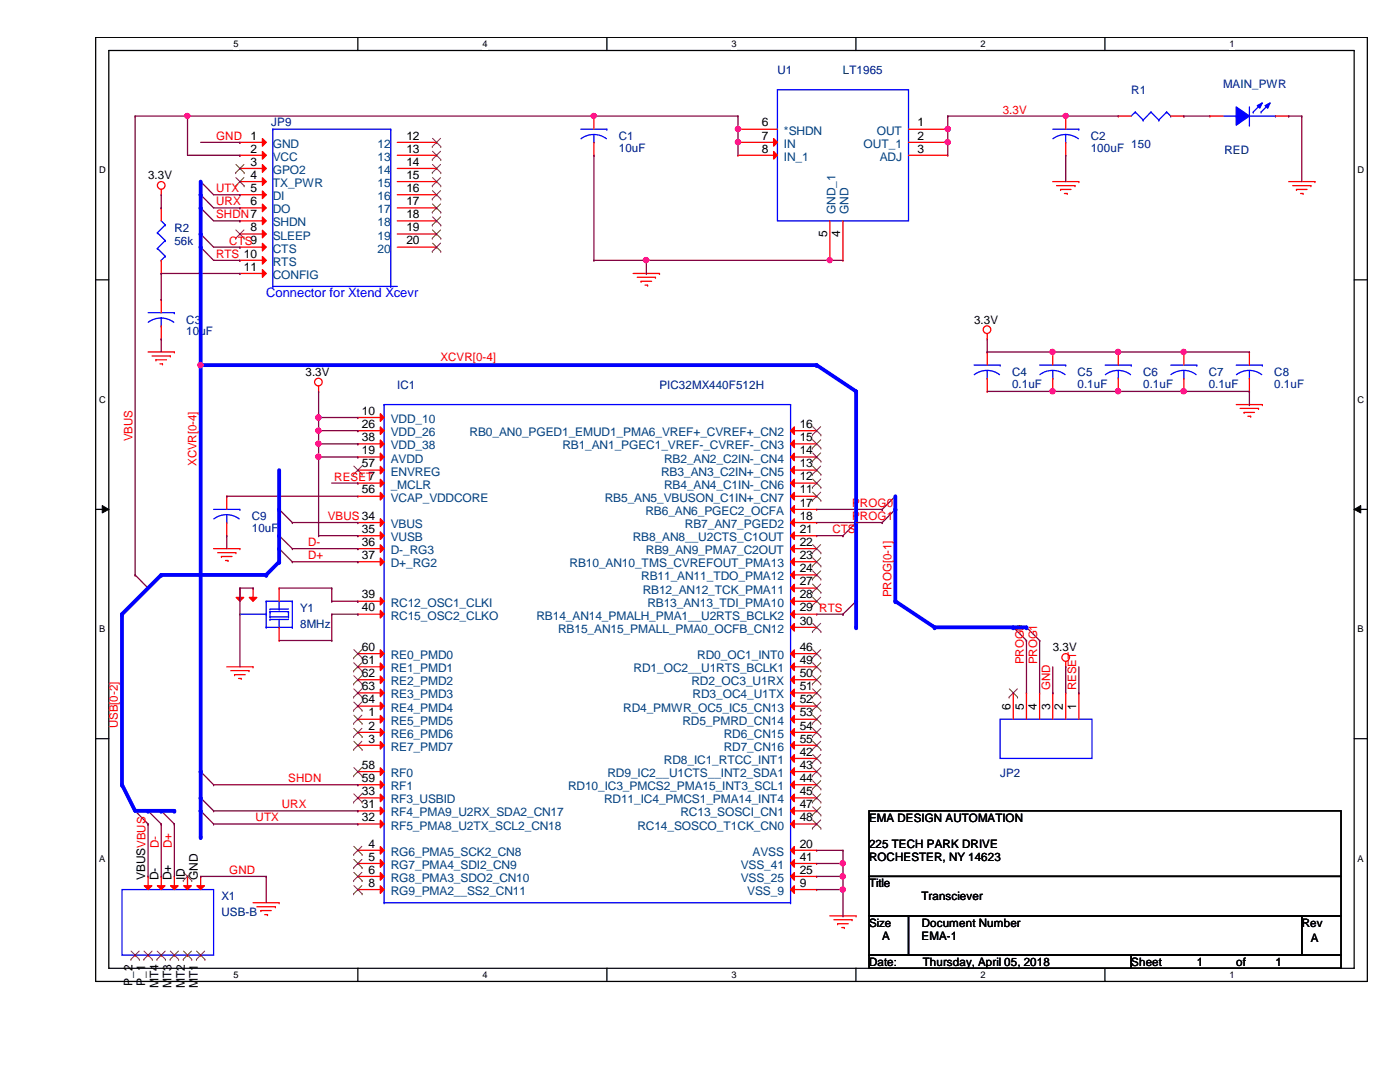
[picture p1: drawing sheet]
<svg xmlns="http://www.w3.org/2000/svg" width="279mm" height="216mm" viewBox="0 0 279 216" stroke-linecap="round" stroke-linejoin="round" font-family="sans-serif">
<defs><g id="words">
<text font-size="2.6" fill="#00f" x="53.1" y="59.2">Connector for Xtend Xcevr</text>
<g font-size="2.4">
<text x="50" y="27.9">1</text>
<text x="81.1" y="27.9">12</text>
<text x="152" y="27.9">7</text>
<text x="152" y="25.2">6</text>
<text x="183.1" y="27.9">2</text>
<text x="183.1" y="25.2">1</text>
<text x="50" y="30.4">2</text>
<text x="50" y="33.1">3</text>
<text x="50" y="35.7">4</text>
<text x="81.1" y="30.4">13</text>
<text x="81.1" y="33.1">14</text>
<text x="81.1" y="35.7">15</text>
<text x="152" y="30.4">8</text>
<text x="183.1" y="30.4">3</text>
<text x="50" y="38.3">5</text>
<text x="50" y="40.9">6</text>
<text x="81.1" y="38.3">16</text>
<text x="81.1" y="40.9">17</text>
<text x="50" y="46.1">8</text>
<text x="81.1" y="43.5">18</text>
<text x="81.1" y="46.1">19</text>
<text x="165.1" y="47.2" transform="rotate(-90 165.1 47.2)">5</text>
<text x="167.7" y="47.2" transform="rotate(-90 167.7 47.2)">4</text>
<text x="81.1" y="48.8">20</text>
<text x="48.7" y="54">11</text>
<text x="72.2" y="82.8">10</text>
<text x="72.2" y="85.4">26</text>
<text x="72.2" y="88">38</text>
<text x="159.6" y="88">15</text>
<text x="159.6" y="85.4">16</text>
<text x="72.2" y="90.6">19</text>
<text x="72.2" y="93.3">57</text>
<text x="159.6" y="95.8">12</text>
<text x="159.6" y="93.3">13</text>
<text x="159.6" y="90.6">14</text>
<text x="72.2" y="98.5">56</text>
<text x="159.6" y="98.5">11</text>
<text x="159.6" y="101.1">17</text>
<text x="72.2" y="106.3">35</text>
<text x="159.6" y="103.7">18</text>
<text x="159.6" y="106.3">21</text>
<text x="72.2" y="108.9">36</text>
<text x="72.2" y="111.5">37</text>
<text x="159.6" y="108.9">22</text>
<text x="159.6" y="111.5">23</text>
<text x="72.2" y="119.4">39</text>
<text x="159.6" y="114.2">24</text>
<text x="159.6" y="116.8">27</text>
<text x="159.6" y="119.4">28</text>
<text x="72.2" y="122">40</text>
<text x="159.6" y="122">29 RTS</text>
<text x="159.6" y="124.6">30</text>
<text x="72.2" y="129.9">60</text>
<text x="159.6" y="129.9">46</text>
<text x="72.2" y="132.5">61</text>
<text x="72.2" y="135.1">62</text>
<text x="72.2" y="137.7">63</text>
<text x="159.6" y="132.5">49</text>
<text x="159.6" y="135.1">50</text>
<text x="159.6" y="137.7">51</text>
<text x="72.2" y="140.3">64</text>
<text x="73.5" y="143">1</text>
<text x="159.6" y="140.3">52</text>
<text x="159.6" y="143">53</text>
<text x="201.7" y="141.7" transform="rotate(-90 201.7 141.7)">6</text>
<text x="204.3" y="141.7" transform="rotate(-90 204.3 141.7)">5</text>
<text x="206.9" y="141.7" transform="rotate(-90 206.9 141.7)">4</text>
<text x="209.5" y="141.7" transform="rotate(-90 209.5 141.7)">3</text>
<text x="212.1" y="141.7" transform="rotate(-90 212.1 141.7)">2</text>
<text x="214.8" y="141.7" transform="rotate(-90 214.8 141.7)">1</text>
<text x="73.5" y="145.6">2</text>
<text x="73.5" y="148.2">3</text>
<text x="159.6" y="145.6">54</text>
<text x="159.6" y="148.2">55</text>
<text x="72.2" y="153.4">58</text>
<text x="159.6" y="150.8">42</text>
<text x="159.6" y="153.4">43</text>
<text x="72.2" y="161.2">31</text>
<text x="72.2" y="158.7">33</text>
<text x="72.2" y="156">59</text>
<text x="159.6" y="156">44</text>
<text x="159.6" y="158.7">45</text>
<text x="159.6" y="161.2">47</text>
<text x="72.2" y="163.9">32</text>
<text x="159.6" y="163.9">48</text>
<text x="73.5" y="169.1">4</text>
<text x="73.5" y="171.7">5</text>
<text x="159.6" y="169.1">20</text>
<text x="159.6" y="171.7">41</text>
<text x="29" y="175.7" transform="rotate(-90 29 175.7)">VBUSVBUS</text>
<text x="31.6" y="175.7" transform="rotate(-90 31.6 175.7)">D-</text>
<text x="34.2" y="175.7" transform="rotate(-90 34.2 175.7)">D+</text>
<text x="36.9" y="175.7" transform="rotate(-90 36.9 175.7)">ID</text>
<text x="39.5" y="175.7" transform="rotate(-90 39.5 175.7)">GND</text>
<text x="73.5" y="174.3">6</text>
<text x="73.5" y="177">8</text>
<text x="159.6" y="177">9</text>
<text x="159.6" y="174.3">25</text>
<text x="26.4" y="196.7" transform="rotate(-90 26.4 196.7)">P_2</text>
<text x="29" y="196.7" transform="rotate(-90 29 196.7)">P_1</text>
<text x="31.6" y="197.2" transform="rotate(-90 31.6 197.2)">MT4</text>
<text x="34.2" y="197.2" transform="rotate(-90 34.2 197.2)">MT3</text>
<text x="36.9" y="197.2" transform="rotate(-90 36.9 197.2)">MT2</text>
<text x="39.5" y="197.2" transform="rotate(-90 39.5 197.2)">MT1</text>
</g>
<g font-size="2.4" fill="#004080">
<text x="54.4" y="29.5">GND</text>
<text x="75.4" y="29.5">12</text>
<text x="156.5" y="29.5">IN</text>
<text x="156.5" y="26.9">*SHDN</text>
<text x="172.3" y="29.5">OUT_1</text>
<text x="175" y="26.9">OUT</text>
<text x="54.4" y="32.1">VCC</text>
<text x="54.4" y="34.7">GPO2</text>
<text x="75.4" y="32.1">13</text>
<text x="75.4" y="34.7">14</text>
<text x="156.5" y="32.1">IN_1</text>
<text x="175.6" y="32.1">ADJ</text>
<text x="54.4" y="37.3">TX_PWR</text>
<text x="54.4" y="40">DI</text>
<text x="75.4" y="37.3">15</text>
<text x="75.4" y="40">16</text>
<text x="54.4" y="42.6">DO</text>
<text x="54.4" y="45.2">SHDN</text>
<text x="54.4" y="47.8">SLEEP</text>
<text x="75.4" y="42.6">17</text>
<text x="75.4" y="45.2">18</text>
<text x="75.4" y="47.8">19</text>
<text x="166.7" y="42.8" transform="rotate(-90 166.7 42.8)">GND_1</text>
<text x="169.3" y="42.8" transform="rotate(-90 169.3 42.8)">GND</text>
<text x="54.4" y="50.4">CTS</text>
<text x="54.4" y="53">RTS</text>
<text x="75.4" y="50.4">20</text>
<text x="54.4" y="55.7">CONFIG</text>
<text x="78" y="84.4">VDD_10</text>
<text x="78" y="87">VDD_26</text>
<text x="78" y="89.7">VDD_38</text>
<text x="93.7" y="87">RB0_AN0_PGED1_EMUD1_PMA6_VREF+_CVREF+_CN2</text>
<text x="112.2" y="89.7">RB1_AN1_PGEC1_VREF-_CVREF-_CN3</text>
<text x="78" y="92.3">AVDD</text>
<text x="78" y="94.9">ENVREG</text>
<text x="132" y="94.9">RB3_AN3_C2IN+_CN5</text>
<text x="132.5" y="92.3">RB2_AN2_C2IN-_CN4</text>
<text x="78" y="97.5">_MCLR</text>
<text x="78" y="100.1">VCAP_VDDCORE</text>
<text x="120.7" y="100.1">RB5_AN5_VBUSON_C1IN+_CN7</text>
<text x="132.5" y="97.5">RB4_AN4_C1IN-_CN6</text>
<text x="78" y="105.4">VBUS</text>
<text x="78" y="108">VUSB</text>
<text x="126.3" y="108">RB8_AN8__U2CTS_C1OUT</text>
<text x="128.8" y="102.7">RB6_AN6_PGEC2_OCFA</text>
<text x="136.7" y="105.4">RB7_AN7_PGED2</text>
<text x="78" y="110.6">D-_RG3</text>
<text x="78" y="113.2">D+_RG2</text>
<text x="113.7" y="113.2">RB10_AN10_TMS_CVREFOUT_PMA13</text>
<text x="128.9" y="110.6">RB9_AN9_PMA7_C2OUT</text>
<text x="128" y="115.8">RB11_AN11_TDO_PMA12</text>
<text x="128.3" y="118.4">RB12_AN12_TCK_PMA11</text>
<text x="78" y="121.1">RC12_OSC1_CLKI</text>
<text x="78" y="123.7">RC15_OSC2_CLKO</text>
<text x="107.1" y="123.7">RB14_AN14_PMALH_PMA1__U2RTS_BCLK2</text>
<text x="129.2" y="121.1">RB13_AN13_TDI_PMA10</text>
<text x="78" y="131.5">RE0_PMD0</text>
<text x="111.4" y="126.3">RB15_AN15_PMALL_PMA0_OCFB_CN12</text>
<text x="139.1" y="131.5">RD0_OC1_INT0</text>
<text x="78" y="134.2">RE1_PMD1</text>
<text x="78" y="136.7">RE2_PMD2</text>
<text x="126.4" y="134.2">RD1_OC2__U1RTS_BCLK1</text>
<text x="138" y="136.7">RD2_OC3_U1RX</text>
<text x="78" y="139.4">RE3_PMD3</text>
<text x="78" y="142">RE4_PMD4</text>
<text x="124.4" y="142">RD4_PMWR_OC5_IC5_CN13</text>
<text x="138.2" y="139.4">RD3_OC4_U1TX</text>
<text x="78" y="144.6">RE5_PMD5</text>
<text x="78" y="147.2">RE6_PMD6</text>
<text x="78" y="149.8">RE7_PMD7</text>
<text x="136.2" y="144.6">RD5_PMRD_CN14</text>
<text x="144.4" y="147.2">RD6_CN15</text>
<text x="144.4" y="149.8">RD7_CN16</text>
<text x="78" y="155.1">RF0</text>
<text x="121.2" y="155.1">RD9_IC2__U1CTS__INT2_SDA1</text>
<text x="132.5" y="152.4">RD8_IC1_RTCC_INT1</text>
<text x="78" y="160.3">RF3_USBID</text>
<text x="78" y="157.7">RF1</text>
<text x="113.4" y="157.7">RD10_IC3_PMCS2_PMA15_INT3_SCL1</text>
<text x="120.6" y="160.3">RD11_IC4_PMCS1_PMA14_INT4</text>
<text x="78" y="162.9">RF4_PMA9_U2RX_SDA2_CN17</text>
<text x="78" y="165.5">RF5_PMA8_U2TX_SCL2_CN18</text>
<text x="127.2" y="165.5">RC14_SOSCO_T1CK_CN0</text>
<text x="135.8" y="162.9">RC13_SOSCI_CN1</text>
<text x="78" y="170.8">RG6_PMA5_SCK2_CN8</text>
<text x="78" y="173.4">RG7_PMA4_SDI2_CN9</text>
<text x="147.8" y="173.4">VSS_41</text>
<text x="150.2" y="170.8">AVSS</text>
<text x="78" y="176">RG8_PMA3_SDO2_CN10</text>
<text x="78" y="178.6">RG9_PMA2__SS2_CN11</text>
<text x="147.8" y="176">VSS_25</text>
<text x="149.1" y="178.6">VSS_9</text>
</g>
<g font-size="2.3" fill="#000080">
<text x="155.2" y="14.9">U1</text>
<text x="168.2" y="14.9">LT1965</text>
<text x="244.1" y="17.5">MAIN_PWR</text>
<text x="225.8" y="18.8">R1</text>
<text x="54.1" y="25.1">JP9</text>
<text x="123.5" y="27.9">C1</text>
<text x="217.7" y="27.9">C2</text>
<text x="225.8" y="29.5">150</text>
<text x="123.5" y="30.3">10uF</text>
<text x="217.7" y="30.3">100uF</text>
<text x="244.3" y="30.8">RED</text>
<text x="34.8" y="46.2">R2</text>
<text x="34.8" y="48.9">56k</text>
<text x="37.2" y="64.6">C3</text>
<text x="37.2" y="66.9">10uF</text>
<text x="79.3" y="77.6">IC1</text>
<text x="131.6" y="77.6">PIC32MX440F512H</text>
<text x="202" y="75">C4</text>
<text x="202" y="77.4">0.1uF</text>
<text x="215.1" y="75">C5</text>
<text x="215.1" y="77.4">0.1uF</text>
<text x="228.1" y="75">C6</text>
<text x="228.1" y="77.4">0.1uF</text>
<text x="241.2" y="75">C7</text>
<text x="241.2" y="77.4">0.1uF</text>
<text x="254.3" y="75">C8</text>
<text x="254.3" y="77.4">0.1uF</text>
<text x="50.2" y="103.8">C9</text>
<text x="50.2" y="106.2">10uF</text>
<text x="59.9" y="122.1">Y1</text>
<text x="59.9" y="125.3">8MHz</text>
<text x="199.6" y="155.1">JP2</text>
<text x="44.2" y="179.7">X1</text>
<text x="44.2" y="182.8">USB-B</text>
</g>
<g font-size="2.3" fill="#f00">
<text x="200.1" y="22.6">3.3V</text>
<text x="43.1" y="27.9">GND</text>
<text x="43.1" y="38.4">UTX</text>
<text x="43.1" y="41">URX</text>
<text x="43.1" y="43.6">SHDN7</text>
<text x="43.1" y="51.4">RTS 10</text>
<text x="45.8" y="48.8">CTS9</text>
<text x="87.9" y="72.1">XCVR[0-4]</text>
<text x="26.5" y="88.1" transform="rotate(-90 26.5 88.1)">VBUS</text>
<text x="39.2" y="93" transform="rotate(-90 39.2 93)">XCVR[0-4]</text>
<text x="66.7" y="95.9">RESET7</text>
<text x="170.1" y="101.1">PROG0</text>
<text x="65.4" y="103.8">VBUS 34</text>
<text x="166.1" y="106.4">CTS</text>
<text x="170.1" y="103.8">PROG1</text>
<text x="61.5" y="109">D-</text>
<text x="61.5" y="111.6">D+</text>
<text x="177.9" y="119.2" transform="rotate(-90 177.9 119.2)">PROG[0-1]</text>
<text x="204.3" y="132.5" transform="rotate(-90 204.3 132.5)">PROG0</text>
<text x="207" y="132.5" transform="rotate(-90 207 132.5)">PROG1</text>
<text x="209.6" y="137.8" transform="rotate(-90 209.6 137.8)">GND</text>
<text x="214.8" y="137.8" transform="rotate(-90 214.8 137.8)">RESET</text>
<text x="23.5" y="145.3" transform="rotate(-90 23.5 145.3)">USB[0-2]</text>
<text x="56.2" y="161.3">URX</text>
<text x="57.5" y="156.1">SHDN</text>
<text x="51" y="163.9">UTX</text>
<text x="31.7" y="169.2" transform="rotate(-90 31.7 169.2)">D-</text>
<text x="34.3" y="169.2" transform="rotate(-90 34.3 169.2)">D+</text>
<text x="45.8" y="174.4">GND</text>
</g>
<g font-size="2.3">
<text x="29.5" y="35.8">3.3V</text>
<text x="194.4" y="64.6">3.3V</text>
<text x="61" y="75">3.3V</text>
<text x="210.1" y="130">3.3V</text>
<text x="173.4" y="164">EMA DESIGN AUTOMATION</text>
<text x="173.4" y="169.2">225 TECH PARK DRIVE</text>
<text x="173.4" y="171.8">ROCHESTER, NY 14623</text>
<text x="173.4" y="177">Title</text>
<text x="183.9" y="179.7">Transciever</text>
<text x="173.4" y="184.9">Size</text>
<text x="183.9" y="184.9">Document Number</text>
<text x="259.8" y="184.9">Rev</text>
<text x="176.1" y="187.5">A</text>
<text x="183.9" y="187.5">EMA-1</text>
<text x="261.6" y="188">A</text>
<text x="173.4" y="192.7">Date:</text>
<text x="184.2" y="192.7">Thursday, April 05, 2018</text>
<text x="225.8" y="192.7">Sheet</text>
<text x="238.8" y="192.7">1</text>
<text x="246.7" y="192.7">of</text>
<text x="254.6" y="192.7">1</text>
</g>
<g font-size="1.9">
<text x="46.6" y="9.4">5</text>
<text x="96.3" y="9.4">4</text>
<text x="146" y="9.4">3</text>
<text x="195.7" y="9.4">2</text>
<text x="245.4" y="9.4">1</text>
<text x="19.8" y="34.6">D</text>
<text x="270.9" y="34.6">D</text>
<text x="19.8" y="80.3">C</text>
<text x="270.9" y="80.3">C</text>
<text x="19.8" y="126.2">B</text>
<text x="270.9" y="126.2">B</text>
<text x="19.8" y="171.9">A</text>
<text x="270.9" y="171.9">A</text>
<text x="46.6" y="195.2">5</text>
<text x="96.3" y="195.2">4</text>
<text x="146" y="195.2">3</text>
<text x="195.7" y="195.2">2</text>
<text x="245.4" y="195.2">1</text>
</g>
</g></defs>
<path d="M19.1 7.5h253.8v188.3h-253.8zM21.7 10.1h248.6v183.1h-248.6z" fill="none" stroke="#000" stroke-width=".25"/>
<g fill="#fff">
<path d="M46.6 7.7h1v2.1h-1z"/>
<path d="M46.6 193.5h1v2.1h-1z"/>
</g>
<path d="M71.4 7.5v2.6M71.4 193.2v2.6" fill="none" stroke="#000" stroke-width=".25"/>
<g fill="#fff">
<path d="M96.3 7.7h1v2.1h-1z"/>
<path d="M96.3 193.5h1v2.1h-1z"/>
</g>
<path d="M121.1 7.5v2.6M121.1 193.2v2.6" fill="none" stroke="#000" stroke-width=".25"/>
<g fill="#fff">
<path d="M146 7.7h1v2.1h-1z"/>
<path d="M146 193.5h1v2.1h-1z"/>
</g>
<path d="M170.8 7.5v2.6M170.8 193.2v2.6" fill="none" stroke="#000" stroke-width=".25"/>
<g fill="#fff">
<path d="M195.7 7.7h1v2.1h-1z"/>
<path d="M195.7 193.5h1v2.1h-1z"/>
</g>
<path d="M220.5 7.5v2.6M220.5 193.2v2.6" fill="none" stroke="#000" stroke-width=".25"/>
<g fill="#fff">
<path d="M245.4 7.7h1v2.1h-1z"/>
<path d="M245.4 193.5h1v2.1h-1z"/>
<path d="M19.8 32.9h1.3v2.1h-1.3z"/>
<path d="M270.9 32.9h1.3v2.1h-1.3z"/>
<path d="M19.8 78.7h1.3v2.1h-1.3z"/>
<path d="M270.9 78.7h1.3v2.1h-1.3z"/>
</g>
<path d="M19.1 55.8h2.6M270.3 55.8h2.6" fill="none" stroke="#000" stroke-width=".25"/>
<g fill="#fff">
<path d="M19.8 124.5h1.2v2.1h-1.2z"/>
<path d="M270.9 124.5h1.3v2.1h-1.3z"/>
</g>
<path d="M19.1 101.6h2.6M270.3 101.6h2.6" fill="none" stroke="#000" stroke-width=".25"/>
<path d="M20.4 100.9l1.3 .7-1.3 .8zM270.3 101.6l1.3-.7v1.5z" fill="#000"/>
<path d="M20.4 100.9l1.3 .7-1.3 .8zM270.3 101.6l1.3-.7v1.5z" fill="none" stroke="#000" stroke-width=".2"/>
<g fill="#fff">
<path d="M19.8 170.3h1.2v2h-1.2z"/>
<path d="M270.9 170.3h1.3v2h-1.3z"/>
</g>
<path d="M19.1 147.4h2.6M270.3 147.4h2.6M173.4 161.8h94.2v13.1h-94.2zM173.4 174.9h94.2v7.9h-94.2zM173.4 182.8h7.9v7.8h-7.9zM173.4 190.6h52.4v2.6h-52.4zM181.3 182.8h78.5v7.8h-78.5zM225.8 190.6h41.8v2.6h-41.8zM259.8 182.8h7.8v7.8h-7.8z" fill="none" stroke="#000" stroke-width=".25"/>
<g fill="none" stroke="#f00" stroke-width=".25">
<path d="M32.2 38.9h.1M32.2 37.8v1.1M210.1 36.2h5.2M210.9 37h3.6M211.7 37.8h.1M211.7 37.8h2M212.4 38.6h.6M213 38.6h.1M214.5 37h.1M215.3 36.2h.1M257.2 36.2h5.2M258 37h3.6"/>
<path d="M258.7 37.8h.1M258.7 37.8h2.2M259.5 38.6h.6M260.1 38.6h.1M261.6 37h.1M262.4 36.2h.1M126.4 54.6h5.2M127.2 55.3h3.6M127.9 56.1h.1M127.9 56.1h2.1M128.7 56.9h.5M129.2 56.9h.1"/>
<path d="M130.8 55.3h.1M131.6 54.6h.1M29.5 70.2h5.3M30.4 71h3.6M31.1 71.8h.1M31.1 71.8h2.1M31.9 72.6h.5M32.4 72.6h.1M34 71h.1M34.8 70.2h.1M63.6 78.1h.1M63.6 77v1.1"/>
<path d="M197 67.6h.1M197 66.6v1M246.7 80.7h5.2M247.5 81.5h3.7M248.3 82.3h.1M248.3 82.3h2.1M249 83.1h.6M249.6 83.1h.1M251.2 81.5h.1M251.9 80.7h.1M42.6 109.5h5.3M43.4 110.3h3.7"/>
<path d="M44.2 111h.1M44.2 111h2.1M45 111.8h.5M45.5 111.8h.1M47.1 110.3h.1M47.9 109.5h.1M45.3 133.1h5.2M46.1 133.8h3.6M46.8 134.6h.1M46.8 134.6h2.1M47.6 135.4h.5M48.1 135.4h.1"/>
<path d="M49.7 133.8h.1M50.5 133.1h.1M212.7 133.1h.1M212.7 132v1.1M50.5 180.1h5.2M51.3 180.9h3.6M52.1 181.7h.1M52.1 181.7h2M52.8 182.5h.6M53.4 182.5h.1M54.9 180.9h.1M55.7 180.1h.1"/>
<path d="M165.6 182.8h5.3M166.4 183.5h3.7M167.2 184.3h.1M167.2 184.3h2.1M168 185.1h.5M168.5 185.1h.1M170.1 183.5h.1M170.9 182.8h.1"/>
<circle cx="32.2" cy="37" r=".76"/>
<circle cx="63.5" cy="76.2" r=".76"/>
<circle cx="197" cy="65.8" r=".76"/>
<circle cx="212.7" cy="131.2" r=".76"/>
</g>
<g fill="none" stroke="#800040" stroke-width=".25">
<path d="M40 36.2h.1M40 38.9h.1M40 36.2l2.6 2.7M40 38.9l2.6 2.6M40 41.5h.1M40 46.7h.1M40 49.3h.1M40 41.5l2.6 2.6M40 46.7l2.6 2.6M40 49.3l2.6 2.6M178.7 99l-2.6 2.6M27 114.7h.1"/>
<path d="M27 114.7l2.5 2.6M55.7 101.6l2.6 2.7M55.7 106.9l2.6 2.6M55.7 109.5l2.6 2.6M58.3 104.3h.1M58.3 109.5h.1M58.3 112.1h.1M168.2 106.9h.1M170.9 104.3l-2.7 2.6M170.9 120l-2.7 2.6M176.1 101.6h.1M176.1 104.3h.1"/>
<path d="M178.7 101.6l-2.6 2.7M168.2 122.6h.1M202.2 125.2l2.7 2.6M204.9 127.8h.1M204.9 125.2l2.6 2.6M207.5 127.8h.1M40 154l2.6 2.6M40 159.2l2.6 2.6M42.6 156.6h.1M27 161.8l2.5 2.6M29.5 164.4h.1M29.5 161.8l2.7 2.6"/>
<path d="M32.2 164.4h.1M32.2 161.8l2.6 2.6M34.8 164.4h.1M40 161.8l2.6 2.6M42.6 161.8h.1M42.6 164.4h.1"/>
</g>
<path d="M244.1 23.2h2.6M246.7 23.2h.1M249.3 25h.1M249.3 21.3v3.7M249.3 23.2h5.3M254.6 23.2h.1" fill="none" stroke="#00f" stroke-width=".25"/>
<path d="M246.7 21.3l2.6 1.9-2.6 1.8z" fill-rule="evenodd" fill="#00f"/>
<path d="M246.7 21.3l2.6 1.9-2.6 1.8z" fill="none" stroke="#00f" stroke-width=".25"/>
<path d="M252.5 21.1l1-.6-.5 1.1z" fill-rule="evenodd" fill="#00f"/>
<path d="M252.5 21.1l1-.6-.5 1.1z" fill="none" stroke="#00f" stroke-width=".25"/>
<path d="M250.9 21.1l1-.6-.5 1.1z" fill-rule="evenodd" fill="#00f"/>
<path d="M250.1 22.4h.1M250.9 21.1l1-.6-.5 1.1zM251.7 22.4h.1M251.7 20.8l-1.6 1.6M253.2 20.8l-1.5 1.6M24.3 177.5h18.3v13.1h-18.3z" fill="none" stroke="#00f" stroke-width=".25"/>
<path d="M241.5 23.2h.1M241.5 23.2h2.6M254.6 23.2h2.6M257.2 23.2h.1" fill="none" stroke="#f00" stroke-width=".25"/>
<path d="M39.3 176.7h1.5l-.8 .8z" fill="#f00"/>
<path d="M39.3 176.7h1.5l-.8 .8zM40 174.9h.1M40 174.9v2.6" fill="none" stroke="#f00" stroke-width=".25"/>
<path d="M36.7 176.7h1.5l-.8 .8z" fill="#f00"/>
<path d="M36.7 176.7h1.5l-.8 .8zM37.4 174.9h.1M37.4 174.9v2.6" fill="none" stroke="#f00" stroke-width=".25"/>
<path d="M36.6 175.7h.1M36.6 174.1l1.7 1.6M38.2 174.1l-1.6 1.6M38.3 175.7h.1" fill="none" stroke="#804000" stroke-width=".2"/>
<path d="M34 176.7h1.6l-.8 .8z" fill="#f00"/>
<path d="M34 176.7h1.6l-.8 .8zM34.8 174.9h.1M34.8 174.9v2.6" fill="none" stroke="#f00" stroke-width=".25"/>
<path d="M31.4 176.7h1.5l-.7 .8z" fill="#f00"/>
<path d="M31.4 176.7h1.5l-.7 .8zM32.2 174.9h.1M32.2 174.9v2.6" fill="none" stroke="#f00" stroke-width=".25"/>
<path d="M28.8 176.7h1.5l-.8 .8z" fill="#f00"/>
<g fill="none" stroke="#f00" stroke-width=".25">
<path d="M55.7 117.3h.1M55.7 117.3v2.7M55.7 127.8h.1M55.7 125.2v2.6M28.8 176.7h1.5l-.8 .8zM29.5 174.9h.1M29.5 174.9v2.6M27 190.6h.1M29.5 190.6h.1M32.2 190.6h.1M34.8 190.6h.1M37.4 190.6h.1"/>
<path d="M40 190.6h.1"/>
</g>
<g fill="none" stroke="#804000" stroke-width=".2">
<path d="M26.1 191.4h.1M26.2 189.8l1.6 1.6M27.8 189.8l-1.7 1.6M27.8 191.4h.1M28.7 191.4h.1M28.7 189.8l1.7 1.6M30.4 189.8l-1.7 1.6M30.4 191.4h.1M31.3 191.4h.1M31.4 189.8l1.6 1.6M33 189.8l-1.7 1.6M33 191.4h.1"/>
<path d="M34 191.4h.1M34 189.8l1.6 1.6M35.6 189.8l-1.6 1.6M35.6 191.4h.1M36.6 191.4h.1M36.6 189.8l1.7 1.6M38.2 189.8l-1.6 1.6M38.3 191.4h.1M39.2 191.4h.1M39.2 189.8l1.7 1.6M40.9 189.8l-1.7 1.6M40.9 191.4h.1"/>
</g>
<g fill="none" stroke="#00f" stroke-width=".25">
<path d="M53.1 120h.1M53.1 120h5.2M53.1 120v5.2M55.7 120v1.5M58.3 120h.1M58.3 120v5.2M47.9 122.6h.1M47.9 122.6h5.2M53.1 122.6h.1M53.1 125.2h.1M53.1 125.2h5.2M53.9 122h.1"/>
<path d="M53.9 123.1h.1M53.9 123.6h.1M53.9 121.5h.1M53.9 122h3.7M53.9 122v1.1M53.9 123.1h3.7M53.9 123.6h3.7M53.9 121.5h3.7M55.7 125.2h.1M55.7 121.5h.1M55.7 123.6v1.6M57.6 123.1h.1"/>
<path d="M57.6 122h.1M57.6 122v1.1M58.3 125.2h.1"/>
</g>
<path d="M47.1 119.2h1.5l-.7 .8z" fill="#f00"/>
<path d="M47.1 119.2h1.5l-.7 .8zM47.9 117.3h.1M47.9 117.3v2.7" fill="none" stroke="#f00" stroke-width=".25"/>
<path d="M49.7 119.2h1.6l-.8 .8z" fill="#f00"/>
<path d="M49.7 119.2h1.6l-.8 .8zM50.5 117.3h.1M50.5 117.3v2.7" fill="none" stroke="#f00" stroke-width=".25"/>
<path d="M54.4 25.8h.1M54.4 25.8h23.6M54.4 25.8v31.3M78 25.8h.1M78 25.8v31.3M54.4 57.1h.1M54.4 57.1h24.9M78 57.1h.1" fill="none" stroke="#00f" stroke-width=".25"/>
<path d="M52.4 27.6l.7 .8-.7 .8z" fill="#f00"/>
<path d="M47.9 28.4h.1M47.9 28.4h5.2M52.4 27.6l.7 .8-.7 .8z" fill="none" stroke="#f00" stroke-width=".25"/>
<path d="M52.4 30.2l.7 .8-.7 .7z" fill="#f00"/>
<path d="M47.9 31h.1M47.9 31h5.2M52.4 30.2l.7 .8-.7 .7z" fill="none" stroke="#f00" stroke-width=".25"/>
<path d="M52.4 32.9l.7 .7-.7 .8z" fill="#f00"/>
<path d="M47.9 33.6h.1M47.9 33.6h5.2M52.4 32.9l.7 .7-.7 .8z" fill="none" stroke="#f00" stroke-width=".25"/>
<path d="M47 34.5h.1M47.1 32.8l1.6 1.7M48.7 32.8l-1.7 1.7M48.7 34.5h.1" fill="none" stroke="#804000" stroke-width=".2"/>
<path d="M52.4 35.5l.7 .7-.7 .8z" fill="#f00"/>
<path d="M47.9 36.2h.1M47.9 36.2h5.2M52.4 35.5l.7 .7-.7 .8z" fill="none" stroke="#f00" stroke-width=".25"/>
<path d="M47 37.1h.1M47.1 35.4l1.6 1.7M48.7 35.4l-1.7 1.7M48.7 37.1h.1" fill="none" stroke="#804000" stroke-width=".2"/>
<path d="M52.4 38.1l.7 .8-.7 .7z" fill="#f00"/>
<path d="M47.9 38.9h.1M47.9 38.9h5.2M52.4 38.1l.7 .8-.7 .7z" fill="none" stroke="#f00" stroke-width=".25"/>
<path d="M52.4 40.7l.7 .8-.7 .7z" fill="#f00"/>
<path d="M47.9 41.5h.1M47.9 41.5h5.2M52.4 40.7l.7 .8-.7 .7z" fill="none" stroke="#f00" stroke-width=".25"/>
<path d="M52.4 43.3l.7 .8-.7 .7z" fill="#f00"/>
<path d="M47.9 44.1h.1M47.9 44.1h5.2M52.4 43.3l.7 .8-.7 .7z" fill="none" stroke="#f00" stroke-width=".25"/>
<path d="M52.4 45.9l.7 .8-.7 .8z" fill="#f00"/>
<path d="M47.9 46.7h.1M47.9 46.7h5.2M52.4 45.9l.7 .8-.7 .8z" fill="none" stroke="#f00" stroke-width=".25"/>
<path d="M47 47.5h.1M47.1 45.9l1.6 1.6M48.7 45.9l-1.7 1.6M48.7 47.5h.1" fill="none" stroke="#804000" stroke-width=".2"/>
<path d="M52.4 48.6l.7 .7-.7 .8z" fill="#f00"/>
<path d="M47.9 49.3h.1M47.9 49.3h5.2M52.4 48.6l.7 .7-.7 .8z" fill="none" stroke="#f00" stroke-width=".25"/>
<path d="M52.4 51.2l.7 .7-.7 .8z" fill="#f00"/>
<path d="M47.9 51.9h.1M47.9 51.9h5.2M52.4 51.2l.7 .7-.7 .8z" fill="none" stroke="#f00" stroke-width=".25"/>
<path d="M52.4 53.8l.7 .8-.7 .7z" fill="#f00"/>
<g fill="none" stroke="#f00" stroke-width=".25">
<path d="M79.3 28.4h7.8M79.3 31h7.8M79.3 33.6h7.8M79.3 36.2h7.8M79.3 38.9h7.8M87.1 28.4h.1M87.1 31h.1M87.1 33.6h.1M87.1 36.2h.1M87.1 38.9h.1M47.9 54.6h.1M47.9 54.6h5.2"/>
<path d="M52.4 53.8l.7 .8-.7 .7zM79.3 41.5h7.8M79.3 44.1h7.8M79.3 46.7h7.8M79.3 49.3h7.8M87.1 41.5h.1M87.1 44.1h.1M87.1 46.7h.1M87.1 49.3h.1"/>
</g>
<g fill="none" stroke="#804000" stroke-width=".2">
<path d="M86.3 29.3h.1M86.3 31.8h.1M86.3 34.5h.1M86.3 37.1h.1M86.3 39.7h.1M86.3 27.6l1.7 1.7M86.3 30.2l1.7 1.6M86.3 32.8l1.7 1.7M86.3 35.4l1.7 1.7M86.3 38.1l1.7 1.6M87.9 27.6l-1.6 1.7M87.9 30.2l-1.6 1.6"/>
<path d="M87.9 32.8l-1.6 1.7M87.9 35.4l-1.6 1.7M87.9 38.1l-1.6 1.6M88 29.3h.1M88 31.8h.1M88 34.5h.1M88 37.1h.1M88 39.7h.1M86.3 42.3h.1M86.3 44.9h.1M86.3 47.5h.1M86.3 50.2h.1"/>
<path d="M86.3 40.7l1.7 1.6M86.3 43.3l1.7 1.6M86.3 45.9l1.7 1.6M86.3 48.5l1.7 1.7M87.9 40.7l-1.6 1.6M87.9 43.3l-1.6 1.6M87.9 45.9l-1.6 1.6M87.9 48.5l-1.6 1.7M88 42.3h.1M88 44.9h.1M88 47.5h.1M88 50.2h.1"/>
</g>
<path d="M76.7 80.7h.1M76.7 80.7h81.1M76.7 80.7v99.4M157.8 80.7h.1M157.8 80.7v99.4M76.7 180.1h.1M76.7 180.1h81.1M157.8 180.1h.1" fill="none" stroke="#00f" stroke-width=".25"/>
<path d="M75.9 142.7l.8 .8-.8 .8z" fill="#f00"/>
<path d="M71.4 143.5h.1M71.4 143.5h5.3M75.9 142.7l.8 .8-.8 .8z" fill="none" stroke="#f00" stroke-width=".25"/>
<path d="M70.6 144.4h.1M70.6 142.7l1.7 1.7M72.2 142.7l-1.6 1.7M72.3 144.4h.1" fill="none" stroke="#804000" stroke-width=".2"/>
<path d="M75.9 145.4l.8 .7-.8 .8z" fill="#f00"/>
<path d="M71.4 146.1h.1M71.4 146.1h5.3M75.9 145.4l.8 .7-.8 .8z" fill="none" stroke="#f00" stroke-width=".25"/>
<path d="M70.6 147h.1M70.6 145.3l1.7 1.7M72.2 145.3l-1.6 1.7M72.3 147h.1" fill="none" stroke="#804000" stroke-width=".2"/>
<path d="M75.9 148l.8 .7-.8 .8z" fill="#f00"/>
<path d="M71.4 148.7h.1M71.4 148.7h5.3M75.9 148l.8 .7-.8 .8z" fill="none" stroke="#f00" stroke-width=".25"/>
<path d="M70.6 149.6h.1M70.6 147.9l1.7 1.7M72.2 147.9l-1.6 1.7M72.3 149.6h.1" fill="none" stroke="#804000" stroke-width=".2"/>
<path d="M75.9 168.9l.8 .8-.8 .7z" fill="#f00"/>
<path d="M71.4 169.7h.1M71.4 169.7h5.3M75.9 168.9l.8 .8-.8 .7z" fill="none" stroke="#f00" stroke-width=".25"/>
<path d="M70.6 170.5h.1M70.6 168.9l1.7 1.6M72.2 168.9l-1.6 1.6M72.3 170.5h.1" fill="none" stroke="#804000" stroke-width=".2"/>
<path d="M75.9 171.5l.8 .8-.8 .8z" fill="#f00"/>
<path d="M71.4 172.3h.1M71.4 172.3h5.3M75.9 171.5l.8 .8-.8 .8z" fill="none" stroke="#f00" stroke-width=".25"/>
<path d="M70.6 173.1h.1M70.6 171.5l1.7 1.6M72.2 171.5l-1.6 1.6M72.3 173.1h.1" fill="none" stroke="#804000" stroke-width=".2"/>
<path d="M75.9 174.1l.8 .8-.8 .7z" fill="#f00"/>
<path d="M71.4 174.9h.1M71.4 174.9h5.3M75.9 174.1l.8 .8-.8 .7z" fill="none" stroke="#f00" stroke-width=".25"/>
<path d="M70.6 175.7h.1M70.6 174.1l1.7 1.6M72.2 174.1l-1.6 1.6M72.3 175.7h.1" fill="none" stroke="#804000" stroke-width=".2"/>
<path d="M75.9 95.6l.8 .8-.8 .8z" fill="#f00"/>
<path d="M71.4 96.4h.1M71.4 96.4h5.3M75.9 95.6l.8 .8-.8 .8z" fill="none" stroke="#f00" stroke-width=".25"/>
<path d="M75.9 176.7l.8 .8-.8 .8z" fill="#f00"/>
<path d="M71.4 177.5h.1M71.4 177.5h5.3M75.9 176.7l.8 .8-.8 .8z" fill="none" stroke="#f00" stroke-width=".25"/>
<path d="M70.6 178.3h.1M70.6 176.7l1.7 1.6M72.2 176.7l-1.6 1.6M72.3 178.3h.1" fill="none" stroke="#804000" stroke-width=".2"/>
<path d="M157.8 177.5l.7-.8v1.6z" fill="#f00"/>
<path d="M157.8 177.5l.7-.8v1.6zM157.8 177.5h5.2M163 177.5h.1" fill="none" stroke="#f00" stroke-width=".25"/>
<path d="M75.9 82.5l.8 .8-.8 .8z" fill="#f00"/>
<path d="M71.4 83.3h.1M71.4 83.3h5.3M75.9 82.5l.8 .8-.8 .8z" fill="none" stroke="#f00" stroke-width=".25"/>
<path d="M157.8 99l.7-.7v1.5z" fill="#f00"/>
<path d="M157.8 99l.7-.7v1.5zM157.8 99h5.2M163 99h.1" fill="none" stroke="#f00" stroke-width=".25"/>
<path d="M162.1 99.9h.1M162.2 98.2l1.6 1.7M163.8 98.2l-1.7 1.7M163.8 99.9h.1" fill="none" stroke="#804000" stroke-width=".2"/>
<path d="M157.8 96.4l.7-.8v1.6z" fill="#f00"/>
<path d="M157.8 96.4l.7-.8v1.6zM157.8 96.4h5.2M163 96.4h.1" fill="none" stroke="#f00" stroke-width=".25"/>
<path d="M162.1 97.2h.1M162.2 95.6l1.6 1.6M163.8 95.6l-1.7 1.6M163.8 97.2h.1" fill="none" stroke="#804000" stroke-width=".2"/>
<path d="M157.8 93.8l.7-.8v1.6z" fill="#f00"/>
<path d="M157.8 93.8l.7-.8v1.6zM157.8 93.8h5.2M163 93.8h.1" fill="none" stroke="#f00" stroke-width=".25"/>
<path d="M162.1 94.7h.1M162.2 93l1.6 1.7M163.8 93l-1.7 1.7M163.8 94.7h.1" fill="none" stroke="#804000" stroke-width=".2"/>
<path d="M157.8 91.2l.7-.8v1.5z" fill="#f00"/>
<path d="M157.8 91.2l.7-.8v1.5zM157.8 91.2h5.2M163 91.2h.1" fill="none" stroke="#f00" stroke-width=".25"/>
<path d="M162.1 92h.1M162.2 90.4l1.6 1.6M163.8 90.4l-1.7 1.6M163.8 92h.1" fill="none" stroke="#804000" stroke-width=".2"/>
<path d="M157.8 88.6l.7-.8v1.5z" fill="#f00"/>
<path d="M157.8 88.6l.7-.8v1.5zM157.8 88.6h5.2M163 88.6h.1" fill="none" stroke="#f00" stroke-width=".25"/>
<path d="M162.1 89.4h.1M162.2 87.8l1.6 1.6M163.8 87.8l-1.7 1.6M163.8 89.4h.1" fill="none" stroke="#804000" stroke-width=".2"/>
<path d="M157.8 85.9l.7-.7v1.5z" fill="#f00"/>
<path d="M157.8 85.9l.7-.7v1.5zM157.8 85.9h5.2M163 85.9h.1" fill="none" stroke="#f00" stroke-width=".25"/>
<path d="M162.1 86.8h.1M162.2 85.1l1.6 1.7M163.8 85.1l-1.7 1.7M163.8 86.8h.1" fill="none" stroke="#804000" stroke-width=".2"/>
<path d="M157.8 101.6l.7-.7v1.5z" fill="#f00"/>
<path d="M157.8 101.6l.7-.7v1.5zM157.8 101.6h5.2M163 101.6h.1" fill="none" stroke="#f00" stroke-width=".25"/>
<path d="M157.8 104.3l.7-.8v1.5z" fill="#f00"/>
<path d="M157.8 104.3l.7-.8v1.5zM157.8 104.3h5.2M163 104.3h.1" fill="none" stroke="#f00" stroke-width=".25"/>
<path d="M75.9 90.4l.8 .8-.8 .7z" fill="#f00"/>
<path d="M71.4 91.2h.1M71.4 91.2h5.3M75.9 90.4l.8 .8-.8 .7z" fill="none" stroke="#f00" stroke-width=".25"/>
<path d="M157.8 169.7l.7-.8v1.5z" fill="#f00"/>
<path d="M157.8 169.7l.7-.8v1.5zM157.8 169.7h5.2M163 169.7h.1" fill="none" stroke="#f00" stroke-width=".25"/>
<path d="M157.8 106.9l.7-.8v1.6z" fill="#f00"/>
<path d="M157.8 106.9l.7-.8v1.6zM157.8 106.9h5.2M163 106.9h.1" fill="none" stroke="#f00" stroke-width=".25"/>
<path d="M157.8 109.5l.7-.8v1.5z" fill="#f00"/>
<path d="M157.8 109.5l.7-.8v1.5zM157.8 109.5h5.2M163 109.5h.1" fill="none" stroke="#f00" stroke-width=".25"/>
<path d="M162.1 110.3h.1M162.2 108.7l1.6 1.6M163.8 108.7l-1.7 1.6M163.8 110.3h.1" fill="none" stroke="#804000" stroke-width=".2"/>
<path d="M157.8 112.1l.7-.8v1.6z" fill="#f00"/>
<path d="M157.8 112.1l.7-.8v1.6zM157.8 112.1h5.2M163 112.1h.1" fill="none" stroke="#f00" stroke-width=".25"/>
<path d="M162.1 112.9h.1M162.2 111.3l1.6 1.6M163.8 111.3l-1.7 1.6M163.8 112.9h.1" fill="none" stroke="#804000" stroke-width=".2"/>
<path d="M157.8 114.7l.7-.7v1.5z" fill="#f00"/>
<path d="M157.8 114.7l.7-.7v1.5zM157.8 114.7h5.2M163 114.7h.1" fill="none" stroke="#f00" stroke-width=".25"/>
<path d="M162.1 115.6h.1M162.2 113.9l1.6 1.7M163.8 113.9l-1.7 1.7M163.8 115.6h.1" fill="none" stroke="#804000" stroke-width=".2"/>
<path d="M157.8 174.9l.7-.8v1.5z" fill="#f00"/>
<path d="M157.8 174.9l.7-.8v1.5zM157.8 174.9h5.2M163 174.9h.1" fill="none" stroke="#f00" stroke-width=".25"/>
<path d="M75.9 85.2l.8 .7-.8 .8z" fill="#f00"/>
<path d="M71.4 85.9h.1M71.4 85.9h5.3M75.9 85.2l.8 .7-.8 .8z" fill="none" stroke="#f00" stroke-width=".25"/>
<path d="M157.8 117.3l.7-.7v1.5z" fill="#f00"/>
<path d="M157.8 117.3l.7-.7v1.5zM157.8 117.3h5.2M163 117.3h.1" fill="none" stroke="#f00" stroke-width=".25"/>
<path d="M162.1 118.2h.1M162.2 116.5l1.6 1.7M163.8 116.5l-1.7 1.7M163.8 118.2h.1" fill="none" stroke="#804000" stroke-width=".2"/>
<path d="M157.8 120l.7-.8v1.5z" fill="#f00"/>
<path d="M157.8 120l.7-.8v1.5zM157.8 120h5.2M163 120h.1" fill="none" stroke="#f00" stroke-width=".25"/>
<path d="M162.2 119.2l1.6 1.6M163.8 119.2l-1.7 1.6M162.1 120.8h.1M163.8 120.8h.1" fill="none" stroke="#804000" stroke-width=".2"/>
<path d="M157.8 122.6l.7-.8v1.5z" fill="#f00"/>
<path d="M157.8 122.6l.7-.8v1.5zM157.8 122.6h5.2M163 122.6h.1" fill="none" stroke="#f00" stroke-width=".25"/>
<path d="M157.8 125.2l.7-.8v1.5z" fill="#f00"/>
<path d="M157.8 125.2l.7-.8v1.5zM157.8 125.2h5.2M163 125.2h.1" fill="none" stroke="#f00" stroke-width=".25"/>
<path d="M162.1 126h.1M162.2 124.4l1.6 1.6M163.8 124.4l-1.7 1.6M163.8 126h.1" fill="none" stroke="#804000" stroke-width=".2"/>
<path d="M75.9 161l.8 .8-.8 .8z" fill="#f00"/>
<path d="M71.4 161.8h.1M71.4 161.8h5.3M75.9 161l.8 .8-.8 .8z" fill="none" stroke="#f00" stroke-width=".25"/>
<path d="M75.9 163.7l.8 .7-.8 .8z" fill="#f00"/>
<path d="M71.4 164.4h.1M71.4 164.4h5.3M75.9 163.7l.8 .7-.8 .8z" fill="none" stroke="#f00" stroke-width=".25"/>
<path d="M75.9 158.5l.8 .7-.8 .8z" fill="#f00"/>
<path d="M71.4 159.2h.1M71.4 159.2h5.3M75.9 158.5l.8 .7-.8 .8z" fill="none" stroke="#f00" stroke-width=".25"/>
<path d="M70.6 158.4l1.7 1.7M72.2 158.4l-1.6 1.7M70.6 160.1h.1M72.3 160.1h.1" fill="none" stroke="#804000" stroke-width=".2"/>
<path d="M75.9 103.5l.8 .8-.8 .7z" fill="#f00"/>
<path d="M71.4 104.3h.1M71.4 104.3h5.3M75.9 103.5l.8 .8-.8 .7z" fill="none" stroke="#f00" stroke-width=".25"/>
<path d="M75.9 106.1l.8 .8-.8 .8z" fill="#f00"/>
<path d="M71.4 106.9h.1M71.4 106.9h5.3M75.9 106.1l.8 .8-.8 .8z" fill="none" stroke="#f00" stroke-width=".25"/>
<path d="M75.9 108.7l.8 .8-.8 .7z" fill="#f00"/>
<path d="M71.4 109.5h.1M71.4 109.5h5.3M75.9 108.7l.8 .8-.8 .7z" fill="none" stroke="#f00" stroke-width=".25"/>
<path d="M75.9 111.3l.8 .8-.8 .8z" fill="#f00"/>
<path d="M71.4 112.1h.1M71.4 112.1h5.3M75.9 111.3l.8 .8-.8 .8z" fill="none" stroke="#f00" stroke-width=".25"/>
<path d="M75.9 87.8l.8 .8-.8 .7z" fill="#f00"/>
<path d="M71.4 88.6h.1M71.4 88.6h5.3M75.9 87.8l.8 .8-.8 .7z" fill="none" stroke="#f00" stroke-width=".25"/>
<path d="M75.9 119.2l.8 .8-.8 .7z" fill="#f00"/>
<path d="M71.4 120h.1M71.4 120h5.3M75.9 119.2l.8 .8-.8 .7z" fill="none" stroke="#f00" stroke-width=".25"/>
<path d="M75.9 121.8l.8 .8-.8 .7z" fill="#f00"/>
<path d="M71.4 122.6h.1M71.4 122.6h5.3M75.9 121.8l.8 .8-.8 .7z" fill="none" stroke="#f00" stroke-width=".25"/>
<path d="M157.8 172.3l.7-.8v1.6z" fill="#f00"/>
<path d="M157.8 172.3l.7-.8v1.6zM157.8 172.3h5.2M163 172.3h.1" fill="none" stroke="#f00" stroke-width=".25"/>
<path d="M157.8 151.3l.7-.7v1.5z" fill="#f00"/>
<path d="M157.8 151.3l.7-.7v1.5zM157.8 151.3h5.2M163 151.3h.1" fill="none" stroke="#f00" stroke-width=".25"/>
<path d="M162.1 152.2h.1M162.2 150.5l1.6 1.7M163.8 150.5l-1.7 1.7M163.8 152.2h.1" fill="none" stroke="#804000" stroke-width=".2"/>
<path d="M157.8 154l.7-.8v1.5z" fill="#f00"/>
<path d="M157.8 154l.7-.8v1.5zM157.8 154h5.2M163 154h.1" fill="none" stroke="#f00" stroke-width=".25"/>
<path d="M162.1 154.8h.1M162.2 153.2l1.6 1.6M163.8 153.2l-1.7 1.6M163.8 154.8h.1" fill="none" stroke="#804000" stroke-width=".2"/>
<path d="M157.8 156.6l.7-.8v1.6z" fill="#f00"/>
<path d="M157.8 156.6l.7-.8v1.6zM157.8 156.6h5.2M163 156.6h.1" fill="none" stroke="#f00" stroke-width=".25"/>
<path d="M162.1 157.4h.1M162.2 155.8l1.6 1.6M163.8 155.8l-1.7 1.6M163.8 157.4h.1" fill="none" stroke="#804000" stroke-width=".2"/>
<path d="M157.8 159.2l.7-.7v1.5z" fill="#f00"/>
<path d="M157.8 159.2l.7-.7v1.5zM157.8 159.2h5.2M163 159.2h.1" fill="none" stroke="#f00" stroke-width=".25"/>
<path d="M162.2 158.4l1.6 1.7M163.8 158.4l-1.7 1.7M162.1 160.1h.1M163.8 160.1h.1" fill="none" stroke="#804000" stroke-width=".2"/>
<path d="M157.8 130.4l.7-.7v1.5z" fill="#f00"/>
<path d="M157.8 130.4l.7-.7v1.5zM157.8 130.4h5.2M163 130.4h.1" fill="none" stroke="#f00" stroke-width=".25"/>
<path d="M162.1 131.3h.1M162.2 129.6l1.6 1.7M163.8 129.6l-1.7 1.7M163.8 131.3h.1" fill="none" stroke="#804000" stroke-width=".2"/>
<path d="M157.8 161.8l.7-.8v1.6z" fill="#f00"/>
<path d="M157.8 161.8l.7-.8v1.6zM157.8 161.8h5.2M163 161.8h.1" fill="none" stroke="#f00" stroke-width=".25"/>
<path d="M162.1 162.6h.1M162.2 161l1.6 1.6M163.8 161l-1.7 1.6M163.8 162.6h.1" fill="none" stroke="#804000" stroke-width=".2"/>
<path d="M157.8 164.4l.7-.7v1.5z" fill="#f00"/>
<path d="M157.8 164.4l.7-.7v1.5zM157.8 164.4h5.2M163 164.4h.1" fill="none" stroke="#f00" stroke-width=".25"/>
<path d="M162.1 165.3h.1M162.2 163.6l1.6 1.7M163.8 163.6l-1.7 1.7M163.8 165.3h.1" fill="none" stroke="#804000" stroke-width=".2"/>
<path d="M157.8 133.1l.7-.8v1.5z" fill="#f00"/>
<path d="M157.8 133.1l.7-.8v1.5zM157.8 133.1h5.2M163 133.1h.1" fill="none" stroke="#f00" stroke-width=".25"/>
<path d="M162.1 133.9h.1M162.2 132.2l1.6 1.7M163.8 132.2l-1.7 1.7M163.8 133.9h.1" fill="none" stroke="#804000" stroke-width=".2"/>
<path d="M157.8 135.6l.7-.7v1.5z" fill="#f00"/>
<path d="M157.8 135.6l.7-.7v1.5zM157.8 135.6h5.2M163 135.6h.1" fill="none" stroke="#f00" stroke-width=".25"/>
<path d="M162.1 136.5h.1M162.2 134.8l1.6 1.7M163.8 134.8l-1.7 1.7M163.8 136.5h.1" fill="none" stroke="#804000" stroke-width=".2"/>
<path d="M157.8 138.3l.7-.8v1.5z" fill="#f00"/>
<path d="M157.8 138.3l.7-.8v1.5zM157.8 138.3h5.2M163 138.3h.1" fill="none" stroke="#f00" stroke-width=".25"/>
<path d="M162.1 139.1h.1M162.2 137.5l1.6 1.6M163.8 137.5l-1.7 1.6M163.8 139.1h.1" fill="none" stroke="#804000" stroke-width=".2"/>
<path d="M157.8 140.9l.7-.8v1.5z" fill="#f00"/>
<path d="M157.8 140.9l.7-.8v1.5zM157.8 140.9h5.2M163 140.9h.1" fill="none" stroke="#f00" stroke-width=".25"/>
<path d="M162.1 141.7h.1M162.2 140.1l1.6 1.6M163.8 140.1l-1.7 1.6M163.8 141.7h.1" fill="none" stroke="#804000" stroke-width=".2"/>
<path d="M157.8 143.5l.7-.8v1.6z" fill="#f00"/>
<path d="M157.8 143.5l.7-.8v1.6zM157.8 143.5h5.2M163 143.5h.1" fill="none" stroke="#f00" stroke-width=".25"/>
<path d="M162.1 144.4h.1M162.2 142.7l1.6 1.7M163.8 142.7l-1.7 1.7M163.8 144.4h.1" fill="none" stroke="#804000" stroke-width=".2"/>
<path d="M157.8 146.1l.7-.7v1.5z" fill="#f00"/>
<path d="M157.8 146.1l.7-.7v1.5zM157.8 146.1h5.2M163 146.1h.1" fill="none" stroke="#f00" stroke-width=".25"/>
<path d="M162.1 147h.1M162.2 145.3l1.6 1.7M163.8 145.3l-1.7 1.7M163.8 147h.1" fill="none" stroke="#804000" stroke-width=".2"/>
<path d="M157.8 148.7l.7-.7v1.5z" fill="#f00"/>
<path d="M157.8 148.7l.7-.7v1.5zM157.8 148.7h5.2M163 148.7h.1" fill="none" stroke="#f00" stroke-width=".25"/>
<path d="M162.1 149.6h.1M162.2 147.9l1.6 1.7M163.8 147.9l-1.7 1.7M163.8 149.6h.1" fill="none" stroke="#804000" stroke-width=".2"/>
<path d="M75.9 98.3l.8 .7-.8 .8z" fill="#f00"/>
<path d="M71.4 99h.1M71.4 99h5.3M75.9 98.3l.8 .7-.8 .8z" fill="none" stroke="#f00" stroke-width=".25"/>
<path d="M75.9 93l.8 .8-.8 .8z" fill="#f00"/>
<path d="M71.4 93.8h.1M71.4 93.8h5.3M75.9 93l.8 .8-.8 .8z" fill="none" stroke="#f00" stroke-width=".25"/>
<path d="M70.6 94.7h.1M70.6 93l1.7 1.7M72.2 93l-1.6 1.7M72.3 94.7h.1" fill="none" stroke="#804000" stroke-width=".2"/>
<path d="M75.9 153.2l.8 .8-.8 .7z" fill="#f00"/>
<path d="M71.4 154h.1M71.4 154h5.3M75.9 153.2l.8 .8-.8 .7z" fill="none" stroke="#f00" stroke-width=".25"/>
<path d="M70.6 154.8h.1M70.6 153.2l1.7 1.6M72.2 153.2l-1.6 1.6M72.3 154.8h.1" fill="none" stroke="#804000" stroke-width=".2"/>
<path d="M75.9 155.8l.8 .8-.8 .8z" fill="#f00"/>
<path d="M71.4 156.6h.1M71.4 156.6h5.3M75.9 155.8l.8 .8-.8 .8z" fill="none" stroke="#f00" stroke-width=".25"/>
<path d="M75.9 129.7l.8 .7-.8 .8z" fill="#f00"/>
<path d="M71.4 130.4h.1M71.4 130.4h5.3M75.9 129.7l.8 .7-.8 .8z" fill="none" stroke="#f00" stroke-width=".25"/>
<path d="M70.6 131.3h.1M70.6 129.6l1.7 1.7M72.2 129.6l-1.6 1.7M72.3 131.3h.1" fill="none" stroke="#804000" stroke-width=".2"/>
<path d="M75.9 132.3l.8 .8-.8 .7z" fill="#f00"/>
<path d="M71.4 133.1h.1M71.4 133.1h5.3M75.9 132.3l.8 .8-.8 .7z" fill="none" stroke="#f00" stroke-width=".25"/>
<path d="M70.6 133.9h.1M70.6 132.2l1.7 1.7M72.2 132.2l-1.6 1.7M72.3 133.9h.1" fill="none" stroke="#804000" stroke-width=".2"/>
<path d="M75.9 134.9l.8 .7-.8 .8z" fill="#f00"/>
<path d="M71.4 135.6h.1M71.4 135.6h5.3M75.9 134.9l.8 .7-.8 .8z" fill="none" stroke="#f00" stroke-width=".25"/>
<path d="M70.6 136.5h.1M70.6 134.8l1.7 1.7M72.2 134.8l-1.6 1.7M72.3 136.5h.1" fill="none" stroke="#804000" stroke-width=".2"/>
<path d="M75.9 137.5l.8 .8-.8 .7z" fill="#f00"/>
<path d="M71.4 138.3h.1M71.4 138.3h5.3M75.9 137.5l.8 .8-.8 .7z" fill="none" stroke="#f00" stroke-width=".25"/>
<path d="M70.6 139.1h.1M70.6 137.5l1.7 1.6M72.2 137.5l-1.6 1.6M72.3 139.1h.1" fill="none" stroke="#804000" stroke-width=".2"/>
<path d="M75.9 140.1l.8 .8-.8 .7z" fill="#f00"/>
<g fill="none" stroke="#f00" stroke-width=".25">
<path d="M223.2 70.2h.1M223.2 78.1h.1M223.2 70.2v2.7M223.2 75.5v2.6M236.3 70.2h.1M236.3 78.1h.1M236.3 70.2v2.7M236.3 75.5v2.6M249.3 70.2h.1M249.3 78.1h.1M249.3 70.2v2.7M249.3 75.5v2.6"/>
<path d="M45.3 99h.1M45.3 99v2.6M45.3 106.9h.1M45.3 104.3v2.6M71.4 140.9h.1M71.4 140.9h5.3M75.9 140.1l.8 .8-.8 .7z"/>
</g>
<path d="M70.6 141.7h.1M70.6 140.1l1.7 1.6M72.2 140.1l-1.6 1.6M72.3 141.7h.1" fill="none" stroke="#804000" stroke-width=".2"/>
<g fill="none" stroke="#00f" stroke-width=".25">
<path d="M155.2 17.9h26.1v26.2h-26.1zM220.6 72.9h5.2M223.2 75.5h.1M223.2 73.9l1.5 .3 .9 .6M223.2 73.9l-1.2 .2-1.4 .7M223.2 73.9v1.6M225.8 72.9h.1M233.6 72.9h5.2M236.3 75.5h.1M236.3 73.9l1.5 .3 .9 .6M236.3 73.9l-1.2 .2-1.4 .7M236.3 73.9v1.6"/>
<path d="M238.8 72.9h.1M246.7 72.9h5.2M249.3 75.5h.1M249.3 73.9l1.6 .3 .9 .6M249.3 73.9l-1.1 .2-1.4 .7M249.3 73.9v1.6M251.9 72.9h.1M42.6 101.6h5.3M45.3 104.3h.1M45.3 102.7l1.5 .3 1 .5M45.3 102.7l-1.2 .1-1.4 .7M45.3 102.7v1.6"/>
<path d="M47.9 101.6h.1"/>
</g>
<path d="M154.4 27.6l.8 .8-.8 .8z" fill="#f00"/>
<path d="M147.3 28.4h.1M147.3 28.4h7.9M154.4 27.6l.8 .8-.8 .8z" fill="none" stroke="#f00" stroke-width=".25"/>
<path d="M154.4 30.2l.8 .8-.8 .7z" fill="#f00"/>
<g fill="none" stroke="#f00" stroke-width=".25">
<path d="M118.5 23.2h.1M118.5 31h.1M118.5 23.2v2.6M118.5 28.4v2.6M147.3 31h.1M147.3 25.8h.1M147.3 31h7.9M147.3 25.8h7.9M154.4 30.2l.8 .8-.8 .7zM181.3 31h7.8M181.3 25.8h7.8M181.3 28.4h7.8"/>
<path d="M189.1 31h.1M189.1 28.4h.1M189.1 25.8h.1M212.7 23.2h.1M212.7 31h.1M212.7 23.2v2.6M212.7 28.4v2.6M223.2 23.2h.1M223.2 23.2h2.6M233.6 23.2h2.7M236.3 23.2h.1M32.2 59.8h.1"/>
<path d="M32.2 41.5h.1M32.2 54.6h.1M32.2 41.5v2.6M32.2 51.9v2.7M32.2 59.8v2.6M165.6 51.9h.1M165.6 44.1v7.8M168.2 51.9h.1M168.2 44.1v7.8M32.2 67.6h.1M32.2 65v2.6M197 70.2h.1"/>
<path d="M197 78.1h.1M197 70.2v2.7M197 75.5v2.6M210.1 70.2h.1M210.1 78.1h.1M210.1 70.2v2.7M210.1 75.5v2.6M202.2 138.3h.1M202.2 138.3v5.2M204.9 138.3h.1M204.9 138.3v5.2M207.5 138.3h.1"/>
<path d="M207.5 138.3v5.2M210.1 138.3h.1M210.1 138.3v5.2M212.7 138.3h.1M212.7 138.3v5.2M215.3 138.3h.1M215.3 138.3v5.2"/>
</g>
<g fill="none" stroke="#00f" stroke-width=".25">
<path d="M115.9 25.8h5.2M118.5 28.4h.1M118.5 26.8l1.6 .3 .9 .6M118.5 26.8l-1.1 .2-1.4 .7M118.5 26.8v1.6M121.1 25.8h.1M210.1 25.8h5.2M212.7 28.4h.1M212.7 26.8l1 .2 1.5 .7M212.7 26.8l-1.1 .2-1.5 .7M212.7 26.8v1.6M215.3 25.8h.1"/>
<path d="M226.6 22.4h.1M226.6 22.4l-.8 .8M226.6 22.4l1.5 1.6M228.1 24h.1M229.7 22.4h.1M229.7 22.4l-1.6 1.6M229.7 22.4l1.6 1.6M231.3 24h.1M232.8 22.4h.1M232.8 22.4l-1.5 1.6M232.8 22.4l.8 .8M233.6 23.2h.1"/>
<path d="M31.4 46.4h.1M31.4 49.6h.1M31.4 46.4l1.6 1.6M31.4 49.6l1.6 1.5M32.2 51.9h.1M32.2 44.1l.8 .8M33 44.9h.1M33 48h.1M33 51.1h.1M33 44.9l-1.6 1.5M33 48l-1.6 1.6M33 51.1l-.8 .8"/>
<path d="M29.5 62.4h5.3M32.2 65h.1M32.2 63.5l1.5 .3 1 .5M32.2 63.5l-1.2 .1-1.4 .7M32.2 63.5v1.5M34.8 62.4h.1M194.4 72.9h5.2M197 75.5h.1M197 73.9l1.6 .3 .9 .6M197 73.9l-1.1 .2-1.5 .7M197 73.9v1.6M199.6 72.9h.1"/>
<path d="M207.5 72.9h5.2M210.1 75.5h.1M210.1 73.9l1.6 .3 .9 .6M210.1 73.9l-1.1 .2-1.5 .7M210.1 73.9v1.6M212.7 72.9h.1M199.6 143.5h18.3v7.8h-18.3z"/>
</g>
<path d="M201.4 139.1h.1M201.4 137.5l1.7 1.6M203 137.5l-1.6 1.6M203.1 139.1h.1" fill="none" stroke="#804000" stroke-width=".2"/>
<path d="M189.1 23.2h.1M189.1 23.2h23.6M236.3 23.2h.1M236.3 23.2h5.2M257.2 23.2h.1M257.2 23.2h2.6M259.8 23.2h.1M259.8 23.2v13" fill="none" stroke="#800040" stroke-width=".25"/>
<circle cx="212.7" cy="23.1" r=".5" fill="#f0f"/>
<circle cx="212.7" cy="23.1" r=".5" fill="none" stroke="#f0f" stroke-width=".25"/>
<path d="M189.1 23.2h.1M189.1 25.8h.1M189.1 23.2v5.2" fill="none" stroke="#800040" stroke-width=".25"/>
<circle cx="189.1" cy="28.4" r=".51" fill="#f0f"/>
<circle cx="189.1" cy="28.4" r=".51" fill="none" stroke="#f0f" stroke-width=".25"/>
<circle cx="189.1" cy="25.7" r=".51" fill="#f0f"/>
<circle cx="189.1" cy="25.7" r=".51" fill="none" stroke="#f0f" stroke-width=".25"/>
<path d="M189.1 28.4h.1M189.1 28.4v2.6M212.7 23.2h.1M212.7 31h.1M212.7 23.2h10.5M212.7 31v5.2M197 70.2h.1M197 67.6v2.6M197 70.2h26.2M210.1 70.2h.1M223.2 70.2h.1" fill="none" stroke="#800040" stroke-width=".25"/>
<circle cx="210.1" cy="70.2" r=".51" fill="#f0f"/>
<circle cx="210.1" cy="70.2" r=".51" fill="none" stroke="#f0f" stroke-width=".25"/>
<circle cx="223.1" cy="70.2" r=".51" fill="#f0f"/>
<circle cx="223.1" cy="70.2" r=".51" fill="none" stroke="#f0f" stroke-width=".25"/>
<path d="M223.2 70.2h26.1M236.3 70.2h.1M249.3 70.2h.1" fill="none" stroke="#800040" stroke-width=".25"/>
<circle cx="236.2" cy="70.2" r=".51" fill="#f0f"/>
<circle cx="236.2" cy="70.2" r=".51" fill="none" stroke="#f0f" stroke-width=".25"/>
<path d="M197 78.1h26.2M210.1 78.1h.1M223.2 78.1h.1M249.3 78.1v2.6M249.3 80.7h.1" fill="none" stroke="#800040" stroke-width=".25"/>
<circle cx="210.1" cy="78.1" r=".51" fill="#f0f"/>
<circle cx="210.1" cy="78.1" r=".51" fill="none" stroke="#f0f" stroke-width=".25"/>
<circle cx="223.1" cy="78.1" r=".51" fill="#f0f"/>
<circle cx="223.1" cy="78.1" r=".51" fill="none" stroke="#f0f" stroke-width=".25"/>
<path d="M223.2 78.1h26.1M236.3 78.1h.1M249.3 78.1h.1" fill="none" stroke="#800040" stroke-width=".25"/>
<circle cx="236.2" cy="78.1" r=".51" fill="#f0f"/>
<circle cx="236.2" cy="78.1" r=".51" fill="none" stroke="#f0f" stroke-width=".25"/>
<path d="M118.5 31h.1M118.5 31v20.9M118.5 51.9h.1M118.5 51.9h47.1M165.6 51.9h.1" fill="none" stroke="#800040" stroke-width=".25"/>
<circle cx="128.9" cy="51.9" r=".51" fill="#f0f"/>
<circle cx="128.9" cy="51.9" r=".51" fill="none" stroke="#f0f" stroke-width=".25"/>
<circle cx="165.6" cy="51.9" r=".5" fill="#f0f"/>
<circle cx="165.6" cy="51.9" r=".5" fill="none" stroke="#f0f" stroke-width=".25"/>
<path d="M118.5 23.2h.1M118.5 23.2h28.8M147.3 23.2h.1M147.3 25.8h.1M147.3 23.2v5.2M165.6 51.9h.1M165.6 51.9h2.6" fill="none" stroke="#800040" stroke-width=".25"/>
<circle cx="147.3" cy="28.4" r=".51" fill="#f0f"/>
<circle cx="147.3" cy="28.4" r=".51" fill="none" stroke="#f0f" stroke-width=".25"/>
<circle cx="147.3" cy="25.7" r=".51" fill="#f0f"/>
<circle cx="147.3" cy="25.7" r=".51" fill="none" stroke="#f0f" stroke-width=".25"/>
<path d="M37.4 23.2h81.1M118.5 23.2h.1M147.3 28.4h.1M147.3 28.4v2.6" fill="none" stroke="#800040" stroke-width=".25"/>
<circle cx="37.4" cy="23.1" r=".5" fill="#f0f"/>
<circle cx="37.4" cy="23.1" r=".5" fill="none" stroke="#f0f" stroke-width=".25"/>
<circle cx="118.5" cy="23.1" r=".5" fill="#f0f"/>
<circle cx="118.5" cy="23.1" r=".5" fill="none" stroke="#f0f" stroke-width=".25"/>
<g fill="none" stroke="#800040" stroke-width=".25">
<path d="M32.2 38.9v2.6M37.4 23.2h.1M37.4 23.2v7.8h10.5M47.9 31h.1M32.2 41.5h.1M32.2 59.8h.1M47.9 54.6h.1M47.9 54.6h-15.7v5.2M32.2 67.6h.1M32.2 67.6v2.6M45.3 99h.1M45.3 99h26.1"/>
<path d="M45.3 106.9h.1M45.3 106.9v2.6M47.9 117.3h.1M47.9 117.3v15.8M47.9 117.3h2.6M50.5 117.3h.1M55.7 117.3h10.5M66.2 117.3h.1M66.2 120h.1M66.2 117.3v2.7M66.2 120h5.2M71.4 120h.1"/>
<path d="M55.7 127.8h10.5M66.2 127.8h.1M66.2 122.6h.1M66.2 122.6v5.2M66.2 122.6h5.2M71.4 122.6h.1M40 174.9h.1M40 174.9h13.1M53.1 174.9h.1M53.1 174.9v5.2M163 169.7h5.2M163 172.3h5.2"/>
<path d="M168.2 169.7h.1M168.2 172.3h.1M168.2 174.9h.1M168.2 169.7v5.2"/>
</g>
<circle cx="168.2" cy="172.2" r=".51" fill="#f0f"/>
<circle cx="168.2" cy="172.2" r=".51" fill="none" stroke="#f0f" stroke-width=".25"/>
<circle cx="168.2" cy="174.9" r=".51" fill="#f0f"/>
<circle cx="168.2" cy="174.9" r=".51" fill="none" stroke="#f0f" stroke-width=".25"/>
<path d="M163 174.9h5.2M163 177.5h5.2M168.2 174.9h.1M168.2 177.5h.1M168.2 174.9v2.6" fill="none" stroke="#800040" stroke-width=".25"/>
<circle cx="168.2" cy="177.5" r=".51" fill="#f0f"/>
<circle cx="168.2" cy="177.5" r=".51" fill="none" stroke="#f0f" stroke-width=".25"/>
<path d="M63.6 78.1v5.2M63.6 83.3h.1M168.2 177.5v5.3M168.2 182.8h.1" fill="none" stroke="#800040" stroke-width=".25"/>
<circle cx="63.5" cy="83.3" r=".51" fill="#f0f"/>
<circle cx="63.5" cy="83.3" r=".51" fill="none" stroke="#f0f" stroke-width=".25"/>
<path d="M63.6 85.9h.1M71.4 83.3h.1M71.4 83.3h-7.8v2.6M63.6 106.9h7.8M71.4 106.9h.1" fill="none" stroke="#800040" stroke-width=".25"/>
<circle cx="63.5" cy="85.9" r=".51" fill="#f0f"/>
<circle cx="63.5" cy="85.9" r=".51" fill="none" stroke="#f0f" stroke-width=".25"/>
<path d="M63.6 88.6h.1M63.6 88.6h7.8M71.4 85.9h.1M71.4 88.6h.1M71.4 85.9h-7.8v2.7" fill="none" stroke="#800040" stroke-width=".25"/>
<circle cx="63.6" cy="88.5" r=".5" fill="#f0f"/>
<circle cx="63.6" cy="88.5" r=".5" fill="none" stroke="#f0f" stroke-width=".25"/>
<path d="M63.6 91.2h.1M63.6 88.6v18.3M63.6 91.2h7.8M71.4 91.2h.1M63.6 106.9h.1" fill="none" stroke="#800040" stroke-width=".25"/>
<circle cx="63.5" cy="91.1" r=".51" fill="#f0f"/>
<circle cx="63.5" cy="91.1" r=".51" fill="none" stroke="#f0f" stroke-width=".25"/>
<g fill="none" stroke="#800040" stroke-width=".25">
<path d="M40 28.4h7.9M42.6 38.9h5.3M47.9 28.4h.1M47.9 38.9h.1M42.6 41.5h5.3M42.6 44.1h5.3M42.6 49.3h5.3M42.6 51.9h5.3M47.9 41.5h.1M47.9 44.1h.1M47.9 49.3h.1M47.9 51.9h.1"/>
<path d="M129 54.6h.1M129 51.9v2.7M66.2 96.4h5.2M71.4 96.4h.1M210.1 138.3h.1M210.1 133.1v5.2M212.7 133.1h.1M212.7 133.1v5.2M215.3 138.3h.1M215.3 133.1v5.2"/>
</g>
<path d="M40 36.2v2.7" fill="none" stroke="#00f" stroke-width=".76"/>
<circle cx="40" cy="38.9" r=".38" fill="#00f"/>
<path d="M40 38.9v2.6" fill="none" stroke="#00f" stroke-width=".76"/>
<circle cx="40" cy="41.5" r=".38" fill="#00f"/>
<path d="M40 41.5v5.2" fill="none" stroke="#00f" stroke-width=".76"/>
<circle cx="40" cy="46.7" r=".38" fill="#00f"/>
<path d="M40 46.7v2.6" fill="none" stroke="#00f" stroke-width=".76"/>
<circle cx="40" cy="49.3" r=".38" fill="#00f"/>
<path d="M40 49.3v23.6" fill="none" stroke="#00f" stroke-width=".76"/>
<circle cx="40" cy="72.9" r=".38" fill="#00f"/>
<path d="M42.6 156.6h28.8M71.4 156.6h.1M42.6 161.8h28.8M42.6 164.4h28.8M71.4 161.8h.1M71.4 164.4h.1" fill="none" stroke="#800040" stroke-width=".25"/>
<path d="M40 154v5.2" fill="none" stroke="#00f" stroke-width=".76"/>
<circle cx="40" cy="159.2" r=".38" fill="#00f"/>
<path d="M40 159.2v2.6" fill="none" stroke="#00f" stroke-width=".76"/>
<circle cx="40" cy="161.8" r=".38" fill="#00f"/>
<path d="M40 161.8v5.2" fill="none" stroke="#00f" stroke-width=".76"/>
<circle cx="40" cy="167" r=".38" fill="#00f"/>
<path d="M178.7 99v2.6" fill="none" stroke="#00f" stroke-width=".76"/>
<circle cx="178.7" cy="101.6" r=".38" fill="#00f"/>
<path d="M178.7 120l7.8 5.2" fill="none" stroke="#00f" stroke-width=".76"/>
<circle cx="186.5" cy="125.2" r=".38" fill="#00f"/>
<path d="M186.5 125.2h15.7" fill="none" stroke="#00f" stroke-width=".76"/>
<circle cx="202.2" cy="125.2" r=".38" fill="#00f"/>
<path d="M163 101.6h13.1M163 104.3h7.9M170.9 104.3h.1M176.1 101.6h.1" fill="none" stroke="#800040" stroke-width=".25"/>
<path d="M178.7 101.6v18.4" fill="none" stroke="#00f" stroke-width=".76"/>
<circle cx="178.7" cy="120" r=".38" fill="#00f"/>
<path d="M204.9 127.8h.1M204.9 127.8v10.5M207.5 127.8h.1M207.5 127.8v10.5" fill="none" stroke="#800040" stroke-width=".25"/>
<path d="M202.2 125.2h2.7" fill="none" stroke="#00f" stroke-width=".76"/>
<circle cx="204.9" cy="125.2" r=".38" fill="#00f"/>
<path d="M40 72.9h123" fill="none" stroke="#00f" stroke-width=".76"/>
<circle cx="163" cy="72.9" r=".38" fill="#00f"/>
<path d="M40 72.9v81.1" fill="none" stroke="#00f" stroke-width=".76"/>
<circle cx="40" cy="154" r=".38" fill="#00f"/>
<circle cx="40" cy="72.9" r=".51" fill="#f0f"/>
<circle cx="40" cy="72.9" r=".51" fill="none" stroke="#f0f" stroke-width=".25"/>
<path d="M163 72.9l7.9 5.2" fill="none" stroke="#00f" stroke-width=".76"/>
<circle cx="170.9" cy="78.1" r=".38" fill="#00f"/>
<path d="M170.9 78.1v26.2" fill="none" stroke="#00f" stroke-width=".76"/>
<circle cx="170.9" cy="104.3" r=".38" fill="#00f"/>
<path d="M163 106.9h5.2M168.2 106.9h.1M163 122.6h5.2M168.2 122.6h.1" fill="none" stroke="#800040" stroke-width=".25"/>
<path d="M170.9 104.3v15.7" fill="none" stroke="#00f" stroke-width=".76"/>
<circle cx="170.9" cy="120" r=".38" fill="#00f"/>
<path d="M170.9 120v5.2" fill="none" stroke="#00f" stroke-width=".76"/>
<circle cx="170.9" cy="125.2" r=".38" fill="#00f"/>
<path d="M170.9 104.3h5.2M176.1 104.3h.1" fill="none" stroke="#800040" stroke-width=".25"/>
<path d="M27 161.8h2.5" fill="none" stroke="#00f" stroke-width=".76"/>
<circle cx="29.5" cy="161.8" r=".38" fill="#00f"/>
<path d="M24.3 156.6l2.7 5.2" fill="none" stroke="#00f" stroke-width=".76"/>
<circle cx="24.3" cy="156.6" r=".38" fill="#00f"/>
<path d="M24.3 122.6v34" fill="none" stroke="#00f" stroke-width=".76"/>
<circle cx="24.3" cy="122.6" r=".38" fill="#00f"/>
<path d="M32.2 114.7l-7.9 7.9" fill="none" stroke="#00f" stroke-width=".76"/>
<circle cx="32.2" cy="114.7" r=".38" fill="#00f"/>
<path d="M32.2 114.7h20.9" fill="none" stroke="#00f" stroke-width=".76"/>
<circle cx="53.1" cy="114.7" r=".38" fill="#00f"/>
<path d="M55.7 112.1l-2.6 2.6" fill="none" stroke="#00f" stroke-width=".76"/>
<circle cx="55.7" cy="112.1" r=".38" fill="#00f"/>
<path d="M55.7 93.8v7.8" fill="none" stroke="#00f" stroke-width=".76"/>
<circle cx="55.7" cy="101.6" r=".38" fill="#00f"/>
<path d="M58.3 104.3h13.1M58.3 109.5h13.1M58.3 112.1h13.1M71.4 104.3h.1M71.4 109.5h.1M71.4 112.1h.1" fill="none" stroke="#800040" stroke-width=".25"/>
<path d="M55.7 101.6v5.3" fill="none" stroke="#00f" stroke-width=".76"/>
<circle cx="55.7" cy="106.9" r=".38" fill="#00f"/>
<path d="M55.7 106.9v2.6" fill="none" stroke="#00f" stroke-width=".76"/>
<circle cx="55.7" cy="109.5" r=".38" fill="#00f"/>
<path d="M55.7 109.5v2.6" fill="none" stroke="#00f" stroke-width=".76"/>
<circle cx="55.7" cy="112.1" r=".38" fill="#00f"/>
<path d="M29.5 164.4h.1M29.5 164.4v10.5M32.2 164.4h.1M32.2 164.4v10.5" fill="none" stroke="#800040" stroke-width=".25"/>
<path d="M29.5 161.8h2.7" fill="none" stroke="#00f" stroke-width=".76"/>
<circle cx="32.2" cy="161.8" r=".38" fill="#00f"/>
<path d="M34.8 164.4h.1M34.8 164.4v10.5" fill="none" stroke="#800040" stroke-width=".25"/>
<path d="M32.2 161.8h2.6" fill="none" stroke="#00f" stroke-width=".76"/>
<circle cx="34.8" cy="161.8" r=".38" fill="#00f"/>
<path d="M27 23.2h.1M27 23.2h10.4M27 23.2v91.5M27 114.7h.1" fill="none" stroke="#800040" stroke-width=".25"/>
<circle cx="212.7" cy="23.1" r=".5" fill="#f0f"/>
<circle cx="212.7" cy="23.1" r=".5" fill="none" stroke="#f0f" stroke-width=".25"/>
<circle cx="189.1" cy="28.4" r=".51" fill="#f0f"/>
<circle cx="189.1" cy="28.4" r=".51" fill="none" stroke="#f0f" stroke-width=".25"/>
<circle cx="189.1" cy="25.7" r=".51" fill="#f0f"/>
<circle cx="189.1" cy="25.7" r=".51" fill="none" stroke="#f0f" stroke-width=".25"/>
<circle cx="210.1" cy="70.2" r=".51" fill="#f0f"/>
<circle cx="210.1" cy="70.2" r=".51" fill="none" stroke="#f0f" stroke-width=".25"/>
<circle cx="223.1" cy="70.2" r=".51" fill="#f0f"/>
<circle cx="223.1" cy="70.2" r=".51" fill="none" stroke="#f0f" stroke-width=".25"/>
<circle cx="236.2" cy="70.2" r=".51" fill="#f0f"/>
<circle cx="236.2" cy="70.2" r=".51" fill="none" stroke="#f0f" stroke-width=".25"/>
<circle cx="210.1" cy="78.1" r=".51" fill="#f0f"/>
<circle cx="210.1" cy="78.1" r=".51" fill="none" stroke="#f0f" stroke-width=".25"/>
<circle cx="223.1" cy="78.1" r=".51" fill="#f0f"/>
<circle cx="223.1" cy="78.1" r=".51" fill="none" stroke="#f0f" stroke-width=".25"/>
<circle cx="236.2" cy="78.1" r=".51" fill="#f0f"/>
<circle cx="236.2" cy="78.1" r=".51" fill="none" stroke="#f0f" stroke-width=".25"/>
<circle cx="128.9" cy="51.9" r=".51" fill="#f0f"/>
<circle cx="128.9" cy="51.9" r=".51" fill="none" stroke="#f0f" stroke-width=".25"/>
<circle cx="165.6" cy="51.9" r=".5" fill="#f0f"/>
<circle cx="165.6" cy="51.9" r=".5" fill="none" stroke="#f0f" stroke-width=".25"/>
<circle cx="147.3" cy="28.4" r=".51" fill="#f0f"/>
<circle cx="147.3" cy="28.4" r=".51" fill="none" stroke="#f0f" stroke-width=".25"/>
<circle cx="147.3" cy="25.7" r=".51" fill="#f0f"/>
<circle cx="147.3" cy="25.7" r=".51" fill="none" stroke="#f0f" stroke-width=".25"/>
<circle cx="37.4" cy="23.1" r=".5" fill="#f0f"/>
<circle cx="37.4" cy="23.1" r=".5" fill="none" stroke="#f0f" stroke-width=".25"/>
<circle cx="118.5" cy="23.1" r=".5" fill="#f0f"/>
<circle cx="118.5" cy="23.1" r=".5" fill="none" stroke="#f0f" stroke-width=".25"/>
<circle cx="168.2" cy="172.2" r=".51" fill="#f0f"/>
<circle cx="168.2" cy="172.2" r=".51" fill="none" stroke="#f0f" stroke-width=".25"/>
<circle cx="168.2" cy="174.9" r=".51" fill="#f0f"/>
<circle cx="168.2" cy="174.9" r=".51" fill="none" stroke="#f0f" stroke-width=".25"/>
<circle cx="168.2" cy="177.5" r=".51" fill="#f0f"/>
<circle cx="168.2" cy="177.5" r=".51" fill="none" stroke="#f0f" stroke-width=".25"/>
<circle cx="63.5" cy="83.3" r=".51" fill="#f0f"/>
<circle cx="63.5" cy="83.3" r=".51" fill="none" stroke="#f0f" stroke-width=".25"/>
<circle cx="63.5" cy="85.9" r=".51" fill="#f0f"/>
<circle cx="63.5" cy="85.9" r=".51" fill="none" stroke="#f0f" stroke-width=".25"/>
<circle cx="63.6" cy="88.5" r=".5" fill="#f0f"/>
<circle cx="63.6" cy="88.5" r=".5" fill="none" stroke="#f0f" stroke-width=".25"/>
<circle cx="63.5" cy="91.1" r=".51" fill="#f0f"/>
<circle cx="63.5" cy="91.1" r=".51" fill="none" stroke="#f0f" stroke-width=".25"/>
<circle cx="40" cy="72.9" r=".51" fill="#f0f"/>
<circle cx="40" cy="72.9" r=".51" fill="none" stroke="#f0f" stroke-width=".25"/>
<use href="#words"/>
</svg>
